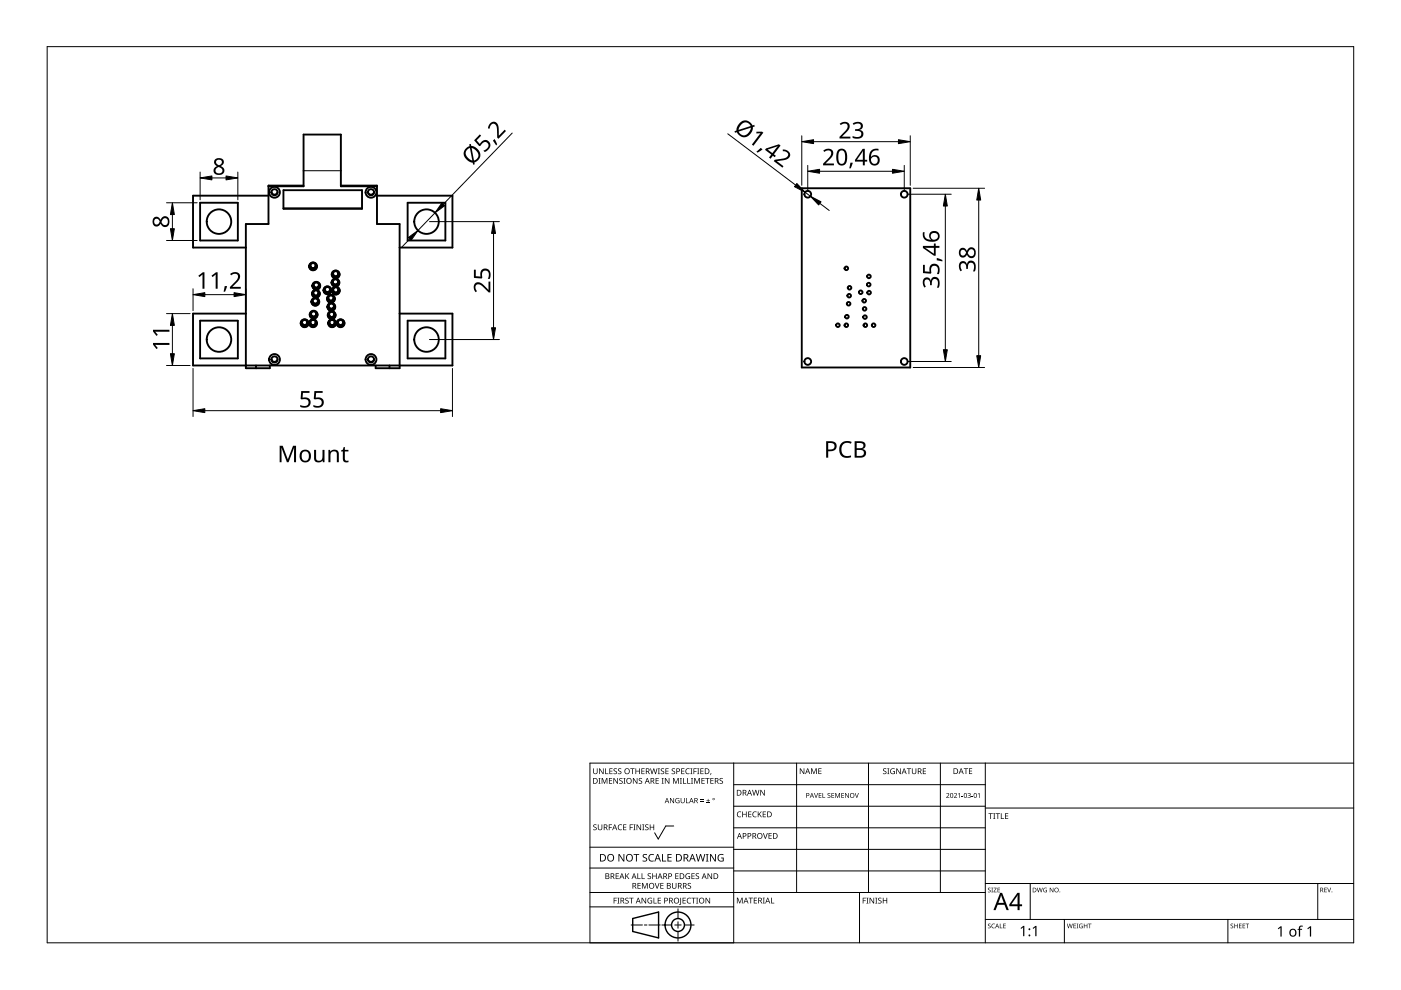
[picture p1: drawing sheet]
<svg xmlns="http://www.w3.org/2000/svg" width="297mm" height="210mm" viewBox="0 0 297 210" stroke-linecap="round" stroke-linejoin="round" font-family="sans-serif">
<g fill="none" stroke="#000" stroke-width=".4">
<path d="M56.9 39.5h7.5v-11h7.9v11h7.6M64.4 39.3h-7.5v8.2h-4.8v30.6h5.1v-.6M72.3 39.3h7.6v8.2h4.8v30.6h-5.1v-.6M170 39.9h23v38h-23zM42.4 43h8v8h-8zM56.9 41.5h-16v11h11.2M57.6 40.7a.65 .65 0 0 0 .6 .6 .65 .65 0 0 0 .6-.6M60.1 40.3h16.7v4h-16.7zM60.1 44.2h16.7M65.6 56.4a.78 .78 0 0 0 .8 .7 .78 .78 0 0 0 .7-.7M65.8 56.3a.55 .55 0 0 0 .6 .6 .55 .55 0 0 0 .5-.6M70.3 59.9a.78 .78 0 0 0 .8 .7 .78 .78 0 0 0 .8-.7"/>
<path d="M70.6 59.8a.55 .55 0 0 0 .5 .5 .55 .55 0 0 0 .6-.5M71.7 58a.55 .55 0 0 1-.5 .6 .55 .55 0 0 1-.6-.6M71.9 58.1a.78 .78 0 0 1-.7 .7 .78 .78 0 0 1-.8-.7M78 40.7a.65 .65 0 0 0 .7 .6 .65 .65 0 0 0 .6-.6M79.9 41.5h16v11h-11.2M86.4 43h8v8h-8zM42.4 68h8v8h-8zM52.1 66.5h-11.2v11h55v-11h-11.2M54.3 77.5v.6M58.8 76.1a.65 .65 0 0 1-.6 .6 .65 .65 0 0 1-.6-.6M63.8 68.5a.78 .78 0 0 0 .8 .7 .78 .78 0 0 0 .8-.7M64 68.4a.55 .55 0 0 0 .6 .5 .55 .55 0 0 0 .5-.5"/>
<path d="M65.6 68.5a.78 .78 0 0 0 .8 .7 .78 .78 0 0 0 .7-.7M65.8 68.4a.55 .55 0 0 0 .6 .5 .55 .55 0 0 0 .5-.5M66.2 62.2a.78 .78 0 0 0 .8 .7 .78 .78 0 0 0 .8-.7M66.4 62.1a.55 .55 0 0 0 .6 .6 .55 .55 0 0 0 .5-.6M66.5 60.4a.55 .55 0 0 0 .6 .6 .55 .55 0 0 0 .5-.6M67 66.6a.55 .55 0 0 1-.5 .5 .55 .55 0 0 1-.6-.5M67.3 66.7a.78 .78 0 0 1-.8 .7 .78 .78 0 0 1-.8-.7M67.4 63.8a.55 .55 0 0 1-.5 .6 .55 .55 0 0 1-.6-.6M67.6 63.9a.78 .78 0 0 1-.7 .7 .78 .78 0 0 1-.8-.7M67.8 60.5a.78 .78 0 0 1-.7 .7 .78 .78 0 0 1-.8-.7M68.6 61.5a.78 .78 0 0 0 .8 .7 .78 .78 0 0 0 .8-.7M68.9 61.4a.55 .55 0 0 0 .5 .5 .55 .55 0 0 0 .6-.5"/>
<path d="M69.4 63.3a.78 .78 0 0 0 .8 .7 .78 .78 0 0 0 .7-.7M69.5 65a.78 .78 0 0 0 .7 .7 .78 .78 0 0 0 .8-.7M69.6 66.7a.78 .78 0 0 0 .7 .7 .78 .78 0 0 0 .8-.7M69.6 63.2a.55 .55 0 0 0 .6 .5 .55 .55 0 0 0 .5-.5M69.6 68.5a.78 .78 0 0 0 .8 .7 .78 .78 0 0 0 .8-.7M69.7 64.9a.55 .55 0 0 0 .5 .6 .55 .55 0 0 0 .6-.6M69.8 66.7a.55 .55 0 0 0 .5 .5 .55 .55 0 0 0 .6-.5M69.9 68.4a.55 .55 0 0 0 .5 .5 .55 .55 0 0 0 .6-.5M70.4 61.6a.78 .78 0 0 0 .8 .7 .78 .78 0 0 0 .8-.7M71.4 68.5a.78 .78 0 0 0 .8 .7 .78 .78 0 0 0 .8-.7M71.7 68.4a.55 .55 0 0 0 .5 .5 .55 .55 0 0 0 .6-.5M71.7 61.5a.55 .55 0 0 1-.5 .5 .55 .55 0 0 1-.6-.5"/>
<path d="M79.3 76.1a.65 .65 0 0 1-.6 .6 .65 .65 0 0 1-.7-.6M82.6 77.5v.6M86.4 68h8v8h-8z"/>
<circle cx="46.4" cy="47" r="2.6"/>
<circle cx="58.2" cy="40.8" r="1.15"/>
<circle cx="58.2" cy="40.8" r=".65"/>
<circle cx="66.4" cy="56.3" r=".55"/>
<circle cx="66.4" cy="56.5" r=".84"/>
<circle cx="66.4" cy="56.5" r=".78"/>
<circle cx="71.1" cy="59.9" r=".78"/>
<circle cx="71.1" cy="59.8" r=".55"/>
<circle cx="71.1" cy="59.9" r=".84"/>
<circle cx="71.2" cy="58.2" r=".78"/>
<circle cx="71.2" cy="58" r=".55"/>
<circle cx="71.2" cy="58.2" r=".84"/>
<circle cx="78.7" cy="40.8" r=".65"/>
<circle cx="78.7" cy="40.8" r="1.15"/>
<circle cx="90.4" cy="47" r="2.6"/>
<circle cx="171.3" cy="41.2" r=".71"/>
<circle cx="179.4" cy="56.9" r=".38"/>
<circle cx="184.2" cy="58.6" r=".38"/>
<circle cx="191.7" cy="41.2" r=".71"/>
<circle cx="46.4" cy="72" r="2.6"/>
<circle cx="58.2" cy="76.2" r="1.15"/>
<circle cx="58.2" cy="76.2" r=".65"/>
<circle cx="64.6" cy="68.4" r=".55"/>
<circle cx="64.6" cy="68.5" r=".84"/>
<circle cx="64.6" cy="68.5" r=".78"/>
<circle cx="66.4" cy="68.4" r=".55"/>
<circle cx="66.4" cy="68.5" r=".84"/>
<circle cx="66.4" cy="68.5" r=".78"/>
<circle cx="66.5" cy="66.7" r=".78"/>
<circle cx="66.5" cy="66.6" r=".55"/>
<circle cx="66.5" cy="66.7" r=".84"/>
<circle cx="66.9" cy="64" r=".84"/>
<circle cx="66.9" cy="64" r=".78"/>
<circle cx="66.9" cy="63.8" r=".55"/>
<circle cx="67" cy="62.3" r=".78"/>
<circle cx="67" cy="62.1" r=".55"/>
<circle cx="67" cy="62.3" r=".84"/>
<circle cx="67.1" cy="60.6" r=".78"/>
<circle cx="67.1" cy="60.5" r=".55"/>
<circle cx="67.1" cy="60.6" r=".84"/>
<circle cx="69.4" cy="61.4" r=".55"/>
<circle cx="69.4" cy="61.5" r=".84"/>
<circle cx="69.4" cy="61.5" r=".78"/>
<circle cx="70.2" cy="63.3" r=".84"/>
<circle cx="70.2" cy="63.3" r=".78"/>
<circle cx="70.2" cy="63.2" r=".55"/>
<circle cx="70.2" cy="65.1" r=".84"/>
<circle cx="70.2" cy="65.1" r=".78"/>
<circle cx="70.2" cy="64.9" r=".55"/>
<circle cx="70.3" cy="66.8" r=".84"/>
<circle cx="70.3" cy="66.8" r=".78"/>
<circle cx="70.3" cy="66.7" r=".55"/>
<circle cx="70.4" cy="68.5" r=".84"/>
<circle cx="70.4" cy="68.5" r=".78"/>
<circle cx="70.4" cy="68.4" r=".55"/>
<circle cx="71.2" cy="61.5" r=".55"/>
<circle cx="71.2" cy="61.6" r=".84"/>
<circle cx="71.2" cy="61.6" r=".78"/>
<circle cx="72.2" cy="68.5" r=".84"/>
<circle cx="72.2" cy="68.5" r=".78"/>
<circle cx="72.2" cy="68.4" r=".55"/>
<circle cx="78.7" cy="76.2" r=".65"/>
<circle cx="78.7" cy="76.2" r="1.15"/>
<circle cx="90.4" cy="72" r="2.6"/>
<circle cx="171.3" cy="76.6" r=".71"/>
<circle cx="177.7" cy="69" r=".38"/>
<circle cx="179.4" cy="69" r=".38"/>
<circle cx="179.6" cy="67.1" r=".38"/>
<circle cx="179.9" cy="64.4" r=".38"/>
<circle cx="180" cy="62.7" r=".38"/>
<circle cx="180.1" cy="61" r=".38"/>
<circle cx="182.5" cy="62" r=".38"/>
<circle cx="183.2" cy="63.8" r=".38"/>
<circle cx="183.3" cy="65.5" r=".38"/>
<circle cx="183.4" cy="67.2" r=".38"/>
<circle cx="183.5" cy="69" r=".38"/>
<circle cx="184.2" cy="60.3" r=".38"/>
<circle cx="184.3" cy="62" r=".38"/>
<circle cx="185.2" cy="69" r=".38"/>
<circle cx="191.7" cy="76.6" r=".71"/>
</g>
<path d="M64.4 36.2h7.9" fill="none" stroke="#000" stroke-width=".21"/>
<path d="M10 9.9h277v190h-277z" fill="none" stroke="#000" stroke-width=".21"/>
<g fill="none" stroke="#000" stroke-width=".21">
<path d="M125.1 179.6h30.5M142.8 175.1h-1.6l-1.6 2.8-.8-1.3M155.6 161.8v38.1h-30.5v-38.1h161.9M155.6 166.4h53.3M155.6 170.9h53.3M155.6 175.5h53.3M168.9 161.8v27.4M184.1 161.8v27.4M199.4 161.8v27.4M208.9 161.8v38.1M208.9 171.3h78.1M125.1 192.3h30.5"/>
<path d="M125.1 189.2h83.8M125.1 184h30.5M133.8 196.1h2.4M136.6 196.1h.6M137.6 196.1h2.4M140.3 196.1h2.1M143.1 196.1h1.3M143.7 192.7v2M143.7 195.4v1.4M143.7 197.5v2M145.1 196.1h2.1M155.6 180.1h53.3"/>
<path d="M155.6 184.7h53.3M182.2 189.2v10.7M208.9 194.9h78.1M208.9 187.3h78.1M218.4 187.3v7.6M225.7 194.9v5M260.3 194.9v5M279.4 187.3v7.6"/>
</g>
<g fill="#000">
<path d="M125.8 174.9l.5-.1h.2l-.1 .2a.25 .25 0 0 0-.3-.1 .25 .25 0 0 0 0 .4 .4 .4 0 0 1 .4 .3 .4 .4 0 0 1-.2 .5 .4 .4 0 0 1-.5-.3v.1a.27 .27 0 0 0 .5 0 .27 .27 0 0 0-.1-.4l-.4-.2zM125.8 162.9h.1v.8a.32 .32 0 0 0 .3 .3 .32 .32 0 0 0 .3-.3v-.8h.2v.8a.47 .47 0 0 1-.5 .4 .47 .47 0 0 1-.4-.4zM126.9 165h.4l-.1 .1v1l.1 .1h-.4l.1-.1v-1zM126.8 174.8h.1v.8a.32 .32 0 0 0 .3 .3 .32 .32 0 0 0 .3-.3v-.8h.2v.8a.47 .47 0 0 1-.5 .4 .47 .47 0 0 1-.4-.4zM127 162.9h.2l.6 1v-1h.2v1.2h-.2l-.7-1 .1 1h-.2zM127.6 165h.2l.4 1 .4-1h.2v1.2h-.2v-1.1l-.4 1.1h-.1l-.4-1.1v1.1h-.1zM128.3 162.9h.2v1.1h.5v.1h-.7zM129.1 174.8h.7v.1h-.6v.5h.5v.1h-.5v.5h-.1zM129.1 165h.7v.1h-.5v.4h.5v.1h-.5v.4h.5v.2h-.7zM129.2 162.9h.7v.1h-.5v.4h.4v.2h-.4v.4h.5v.1h-.7zM130.1 163l.5-.1 .2 .1v.1a.25 .25 0 0 0-.4-.1 .25 .25 0 0 0 0 .4 .4 .4 0 0 1 .4 .3 .4 .4 0 0 1-.2 .5 .4 .4 0 0 1-.5-.3v.1a.27 .27 0 0 0 .5 0 .27 .27 0 0 0-.1-.4l-.4-.2zM130.1 165h.1l.7 1v-1h.1v1.2h-.2l-.6-1v1h-.1z"/>
<path d="M131.1 175l.5-.2 .3 .1-.1 .1a.49 .49 0 0 0-.7 .4 .49 .49 0 0 0 .8 .4 .57 .57 0 0 1-.8 0 .57 .57 0 0 1 0-.8zM131.1 163l.4-.1 .2 .1v.1a.25 .25 0 0 0-.4-.1 .25 .25 0 0 0 0 .4 .4 .4 0 0 1 .5 .3 .4 .4 0 0 1-.3 .5 .4 .4 0 0 1-.5-.3l.1 .1a.27 .27 0 0 0 .4 0 .27 .27 0 0 0-.1-.4l-.3-.2zM131.3 165.1l.5-.2 .2 .1v.1a.25 .25 0 0 0-.4-.1 .25 .25 0 0 0 0 .4 .4 .4 0 0 1 .4 .3 .4 .4 0 0 1-.2 .5 .4 .4 0 0 1-.5-.2h.1a.27 .27 0 0 0 .4 .1 .27 .27 0 0 0-.1-.4l-.4-.3zM132.2 165h.4l-.1 .1v1l.1 .1h-.4l.1-.1v-1zM132.1 174.8h.7v.1h-.5v.4h.5v.1h-.5v.5h.5v.1h-.7zM133.5 174.8h.7v.1h-.5v.5h.5v.1h-.5v.5h-.2zM133.6 162.9h.9v.1h-.3v1.1h-.2v-1.1h-.4zM134.3 174.8h.4l-.1 .1v1l.1 .1h-.4l.1-.1v-1zM134.2 165h.2l.6 1v-1h.2v1.2h-.2l-.7-1v1h-.1zM134.7 162.9h.2v.5h.6v-.5h.2v1.2h-.2v-.5h-.6v.5h-.2zM135 174.8h.1l.7 1v-1h.1v1.2h-.2l-.6-1v1h-.1zM135.5 165.1l.4-.2 .2 .1v.1a.25 .25 0 0 0-.4-.1 .25 .25 0 0 0 0 .4 .4 .4 0 0 1 .5 .3 .4 .4 0 0 1-.3 .5 .4 .4 0 0 1-.5-.2h.1a.27 .27 0 0 0 .4 .1 .27 .27 0 0 0-.1-.4l-.3-.3z"/>
<path d="M136.2 174.8h.4l-.1 .1v1l.1 .1h-.4l.1-.1v-1zM136 162.9h.7v.1h-.6v.4h.5v.2h-.5v.4h.6v.1h-.7zM136.8 174.9l.4-.1h.3l-.1 .2a.25 .25 0 0 0-.3-.1 .25 .25 0 0 0 0 .4 .4 .4 0 0 1 .4 .3 .4 .4 0 0 1-.3 .5 .4 .4 0 0 1-.4-.3v.1a.27 .27 0 0 0 .5 0 .27 .27 0 0 0-.1-.4l-.4-.2zM137.8 174.8h.1v.5h.6v-.5h.2v1.2h-.2v-.6h-.6v.6h-.1zM137.8 162.9h.2l.3 1 .2-1h.2l.3 1 .2-1h.2l-.3 1.2h-.2l-.3-1-.3 1h-.1zM139 165h.7v.1h-.5v.4h.4v.1h-.4v.4h.5v.2h-.7zM139.5 162.9h.4l-.1 .1v1l.1 .1h-.4l.1-.1v-1zM140.3 165h.4l-.1 .1v1l.1 .1h-.4l.1-.1v-1zM140.1 163l.5-.1 .2 .1v.1a.25 .25 0 0 0-.4-.1 .25 .25 0 0 0 0 .4 .4 .4 0 0 1 .4 .3 .4 .4 0 0 1-.2 .5 .4 .4 0 0 1-.5-.3l.1 .1a.27 .27 0 0 0 .4 0 .27 .27 0 0 0-.1-.4l-.4-.2zM141.1 162.9h.7v.1h-.6v.4h.5v.2h-.5v.4h.6v.1h-.7zM141 165h.1l.7 1v-1h.1v1.2h-.2l-.6-1v1h-.1zM142.1 169.2h.1l.6 .9v-.9h.1v1.1h-.1l-.6-.9v.9h-.1z"/>
<path d="M142.5 163l.4-.1 .2 .1v.1a.25 .25 0 0 0-.4-.1 .25 .25 0 0 0 0 .4 .4 .4 0 0 1 .4 .3 .4 .4 0 0 1-.2 .5 .4 .4 0 0 1-.5-.3l.1 .1a.27 .27 0 0 0 .4 0 .27 .27 0 0 0-.1-.4l-.4-.2zM142.7 165h.2l.4 1 .4-1h.2v1.2h-.1v-1.1l-.4 1.1h-.2l-.4-1.1v1.1h-.1zM143.3 169.3l.5-.1 .3 .1-.1 .1a.45 .45 0 0 0-.7 .3 .45 .45 0 0 0 .6 .5v-.4h-.2v-.1h.4v.6a.6 .6 0 0 1-.8-.2 .6 .6 0 0 1 0-.8zM144.1 165h.5l-.2 .1v1l.2 .1h-.5l.2-.1v-1zM144.8 165h.2v1h.5v.2h-.7zM144.4 162.9h.7v.1h-.5v.4h.5v.2h-.5v.4h.5v.1h-.7zM144.3 169.2h.2v.7a.28 .28 0 0 0 .2 .3 .28 .28 0 0 0 .3-.3v-.7h.2v.7a.42 .42 0 0 1-.5 .4 .42 .42 0 0 1-.4-.4zM145.4 169.2h.2v1h.5v.1h-.7zM145.7 165h.2v1h.5v.2h-.7zM145.5 163.1l.4-.2 .3 .1v.1a.49 .49 0 0 0-.7 .4 .49 .49 0 0 0 .7 .5 .57 .57 0 0 1-.8-.1 .57 .57 0 0 1 0-.8zM146.4 162.9h.4l-.1 .1v1l.1 .1h-.4l.1-.1v-1zM146.5 165h.4l-.1 .1v1l.1 .1h-.4l.1-.1v-1z"/>
<path d="M147 162.9h.7v.1h-.5v.5h.5v.1h-.5v.5h-.2zM147.2 165h.2l.4 1 .4-1h.2v1.2h-.2l.1-1.1-.5 1.1h-.1l-.4-1.1v1.1h-.1zM147.8 162.9h.5l-.2 .1v1l.2 .1h-.5l.2-.1v-1zM148.5 169.9h.7v.1h-.7zM148.5 169.5h.7v.2h-.7zM148.5 162.9h.7v.1h-.6v.4h.5v.2h-.5v.4h.6v.1h-.7zM148.7 165h.7v.1h-.5v.4h.5v.1h-.5v.4h.5v.2h-.7zM149.8 170.2h.7v.1h-.7zM149.5 165h.9v.1h-.3v1.1h-.2v-1.1h-.4zM150.1 169.4l.1 .3h.3l-.3 .1v.3l-.1-.3h-.3l.3-.1zM150.7 163.9h.1l-.2 .4zM150.6 165h.7v.1h-.5v.4h.5v.1h-.5v.4h.5v.2h-.7z"/>
<path d="M152.6 165.1l.4-.2 .3 .1-.1 .1a.25 .25 0 0 0-.4-.1 .25 .25 0 0 0 0 .4 .4 .4 0 0 1 .5 .3 .4 .4 0 0 1-.3 .5 .4 .4 0 0 1-.5-.2h.1a.27 .27 0 0 0 .5 .1 .27 .27 0 0 0-.1-.4l-.4-.3zM156.4 172.2l.4-.2 .4 .1-.1 .1a.49 .49 0 0 0-.7 .5 .49 .49 0 0 0 .7 .4 .57 .57 0 0 1-.8 0 .57 .57 0 0 1 0-.8zM157.4 172.1h.1v.5h.7v-.5h.1v1.2h-.1v-.6h-.7v.6h-.1zM158.6 172.1h.7v.1h-.5v.4h.5v.1h-.5v.4h.5v.2h-.7zM159.7 172.2l.4-.2 .3 .1v.1a.49 .49 0 0 0-.7 .5 .49 .49 0 0 0 .7 .4 .57 .57 0 0 1-.8 0 .57 .57 0 0 1 0-.8zM159.5 167.5h.1l.3 1 .3-1h.1l.3 1 .3-1h.1l-.3 1.2h-.2l-.3-1.1-.3 1.1h-.1zM160.7 172.1h.1v.6l.5-.6h.2l-.5 .5 .5 .7h-.1l-.5-.6-.1 .6h-.1zM161.8 176.6h.1l.4 1.1 .3-1.1h.2l-.5 1.2h-.1zM161.2 167.5h.2l.6 1v-1h.2v1.2h-.2l-.7-1v1h-.1zM161.7 172.1h.7v.1h-.5v.4h.5v.1h-.5v.4h.5v.2h-.7zM162.9 176.6h.7v.2h-.5v.3h.5v.2h-.5v.4h.5v.1h-.7zM169.6 162.9h.2l.6 1v-1h.1v1.2h-.1l-.7-1v1h-.1z"/>
<path d="M172 162.9h.2l.4 1 .3-1h.3v1.2h-.2v-1l-.4 1h-.1l-.4-1.1v1.1h-.1zM172.6 168.1h.1l.3 .9 .3-.9h.1l-.3 1.1h-.1zM173.6 168.1h.6v.2h-.5v.3h.4v.1h-.4v.4h.5v.1h-.6zM173.5 162.9h.7v.1h-.5v.4h.4v.1h-.4v.5h.5v.1h-.7zM174.4 168.1h.1v1h.5v.1h-.6zM175.5 168.2l.4-.1 .1 .2a.25 .25 0 0 0-.3-.1 .25 .25 0 0 0-.1 .4 .25 .25 0 0 0 .3 .1 .32 .32 0 0 1 0 .5 .32 .32 0 0 1-.5-.2 .25 .25 0 0 0 .4 .1 .25 .25 0 0 0 .1-.3 .35 .35 0 0 1-.4-.2 .35 .35 0 0 1 0-.4zM176.3 168.1h.6v.2h-.5v.3h.4v.1h-.4v.4h.5v.1h-.6zM177.1 168.1h.2l.3 .9 .3-.9h.2v1.1h-.1v-.9l-.5 .9-.3-.9v.9h-.1zM178.4 168.1h.5v.2h-.4v.3h.4v.1h-.4v.4h.4v.1h-.5zM179.2 168.1h.1l.6 .9v-.9h.1v1.1h-.2l-.5-.9v.9h-.1zM181.2 168.1h.2l.3 .9 .3-.9h.1l-.4 1.1h-.1zM187.3 163l.4-.1 .2 .1v.1a.25 .25 0 0 0-.4-.1 .25 .25 0 0 0 0 .4 .4 .4 0 0 1 .5 .3 .4 .4 0 0 1-.3 .5 .4 .4 0 0 1-.5-.3l.1 .1a.27 .27 0 0 0 .4 0 .27 .27 0 0 0-.1-.4l-.3-.2z"/>
<path d="M188.1 162.9h.5l-.2 .1v1l.2 .1h-.5l.2-.1v-1zM188.9 163.1l.5-.2 .3 .1v.1a.5 .5 0 0 0-.8 .4 .5 .5 0 0 0 .7 .5v-.4h-.3v-.1h.4v.6a.66 .66 0 0 1-.8-.1 .66 .66 0 0 1 0-.9zM190 162.9h.2l.7 1-.1-1h.2v1.2h-.2l-.6-1v1h-.2zM192.3 162.9h.9v.1h-.4v1.1h-.2v-1.1h-.3zM193.3 162.9h.2v.8a.32 .32 0 0 0 .3 .3 .32 .32 0 0 0 .3-.3v-.8h.2v.8a.47 .47 0 0 1-.5 .4 .47 .47 0 0 1-.5-.4zM195.7 162.9h.6v.1h-.5v.4h.5v.2h-.5v.4h.5v.1h-.6zM200.6 168.3a.37 .37 0 0 1 .6 0 .37 .37 0 0 1-.2 .5l-.2 .3h.5v.1h-.7l.3-.4a.27 .27 0 0 0 .3-.4 .27 .27 0 0 0-.5-.1zM202.3 168.3a.37 .37 0 0 1 .6 0 .37 .37 0 0 1-.3 .5l-.2 .3h.5v.1h-.7l.3-.4a.27 .27 0 0 0 .3-.4 .27 .27 0 0 0-.4-.1zM203.1 168.4l.4-.3v1.1h-.1v-.9zM203.9 168.7h.3v.1h-.3zM204.3 162.9h1v.1h-.4v1.1h-.2v-1.1h-.4zM205.2 168.2a.32 .32 0 0 1 .4-.1 .32 .32 0 0 1 0 .5 .33 .33 0 0 1 .1 .6 .33 .33 0 0 1-.6-.2 .26 .26 0 0 0 .4 .1 .26 .26 0 0 0 .1-.4l-.3-.1a.23 .23 0 0 0 .3-.1 .23 .23 0 0 0-.1-.3 .23 .23 0 0 0-.3 .1z"/>
<path d="M206 168.7h.3v.1h-.3zM205.4 162.9h.7v.1h-.5v.4h.5v.1h-.5v.5h.5v.1h-.7zM207.3 168.4l.4-.3v1.1h-.1v-.9zM209.6 172.4h.9v.2h-.4v1h-.1v-1h-.4zM210.6 172.4h.4l-.1 .1v1l.1 .1h-.4l.1-.1v-1zM211.1 172.4h.9v.2h-.4v1h-.1v-1h-.4zM212.2 172.4h.2v1.1h.5v.1h-.7zM213.1 172.4h.7v.2h-.6v.3h.5v.2h-.5v.4h.6v.1h-.7zM130.1 190.3h.7v.2h-.5v.4h.4v.1h-.4v.6h-.2zM130.5 185.2h.7v.1h-.5v.4h.5v.1h-.5v.4h.5v.2h-.7zM130.9 190.3h.4l-.1 .2v.9l.1 .2h-.4l.1-.2v-.9zM131.1 181.1h.3l.8 1.3v-1.3h.2v1.6h-.3l-.8-1.4v1.4h-.2z"/>
<path d="M132.6 190.5l.4-.2 .3 .1-.1 .1a.25 .25 0 0 0-.4-.1 .25 .25 0 0 0 0 .4 .4 .4 0 0 1 .5 .3 .4 .4 0 0 1-.3 .5 .4 .4 0 0 1-.5-.2h.1a.27 .27 0 0 0 .5 .1 .27 .27 0 0 0-.1-.5l-.4-.2zM132.6 185.2h.1v.6l.6-.6h.1l-.5 .5 .5 .7h-.1l-.5-.6-.1 .6h-.1zM133.4 190.3h.9v.2h-.4v1.1h-.1v-1.1h-.4zM134.3 181.1h1.2v.2h-.5v1.4h-.2v-1.4h-.5zM135.1 185.2h.2v1h.5v.2h-.7zM135.2 187.2h.6v.1h-.5v.4h.5v.2h-.5v.4h.5v.1h-.6zM136 185.2h.2v1h.5v.2h-.7zM136.1 187.2h.2l.4 1 .4-1h.2v1.2h-.1v-1l-.4 1h-.2l-.4-1 .1 1h-.2zM136 190.3h.2l.7 1.1-.1-1.1h.2v1.3h-.2l-.6-1v1h-.2zM136.3 181.2l.3-.1h.6l-.2 .2a.33 .33 0 0 0-.5 .1 .33 .33 0 0 0 .4 .4 .49 .49 0 0 1 .3 .7 .49 .49 0 0 1-.8 .2l-.2-.1v-.2l.3 .1a.35 .35 0 0 0 .5-.2 .35 .35 0 0 0-.4-.4l-.3-.3zM137.4 190.5l.6-.2 .3 .1-.1 .1a.5 .5 0 0 0-.8 .4 .5 .5 0 0 0 .7 .5v-.3h-.3v-.2h.5v.6a.66 .66 0 0 1-.9-.1 .66 .66 0 0 1 0-.9zM137.4 185.3l.4-.2 .2 .1v.1a.25 .25 0 0 0-.4-.1 .25 .25 0 0 0 0 .4 .4 .4 0 0 1 .4 .3 .4 .4 0 0 1-.2 .5 .4 .4 0 0 1-.5-.2h.1a.27 .27 0 0 0 .4 .1 .27 .27 0 0 0-.1-.4l-.4-.3z"/>
<path d="M137.7 181.3l.5-.2h.5l-.1 .2a.63 .63 0 0 0-.9 .6 .63 .63 0 0 0 .9 .5v.2a.83 .83 0 0 1-1-.3 .83 .83 0 0 1 .1-1zM138.6 190.3h.1v1.1h.5v.2h-.6zM138.8 187.2h.2l.3 1.1 .4-1.1h.1l-.4 1.2h-.2zM138.3 185.2h.2v.5h.6v-.5h.1v1.2h-.1v-.6h-.6v.6h-.2zM139.5 190.3h.6v.2h-.5v.4h.5v.1h-.5v.4h.5v.2h-.6zM140.4 181.1h.2v1.4h.6v.2h-.8zM140 187.2h.7v.1h-.5v.4h.4v.2h-.4v.4h.5v.1h-.7zM141.5 181.1h.9v.2h-.7v.4h.7v.2h-.7v.6h.7v.2h-.9zM142.5 187.2h.1v.8a.32 .32 0 0 0 .4 .3 .32 .32 0 0 0 .3-.3v-.8h.1v.8a.47 .47 0 0 1-.5 .4 .47 .47 0 0 1-.4-.4zM143.2 185.2h.7v.1h-.6v.4h.5v.1h-.5v.4h.6v.2h-.7zM144.2 190.3h.2v1.3l-.1 .2-.3 .1v-.2l.2-.1zM144.7 190.3h.7v.2h-.5v.4h.5v.1h-.5v.4h.5v.2h-.7z"/>
<path d="M145.5 185.3l.4-.2 .4 .1-.1 .1a.5 .5 0 0 0-.7 .4 .5 .5 0 0 0 .7 .5v-.3h-.3v-.2h.4v.6a.66 .66 0 0 1-.9-.1 .66 .66 0 0 1 .1-.9zM145.8 190.5l.4-.2 .3 .1v.1a.49 .49 0 0 0-.7 .5 .49 .49 0 0 0 .7 .4 .57 .57 0 0 1-.8 0 .57 .57 0 0 1 0-.8zM145.9 187.3l.4-.1 .2 .1v.1a.25 .25 0 0 0-.4-.1 .25 .25 0 0 0 0 .4 .4 .4 0 0 1 .4 .3 .4 .4 0 0 1-.2 .5 .4 .4 0 0 1-.5-.3l.1 .1a.27 .27 0 0 0 .4 0 .27 .27 0 0 0-.1-.4l-.4-.2zM146.6 190.3h.9v.2h-.4v1.1h-.1v-1.1h-.4zM146.6 185.2h.7v.1h-.5v.4h.5v.1h-.5v.4h.5v.2h-.7zM147.6 190.3h.4l-.1 .2v.9l.1 .2h-.4l.1-.2v-.9zM147.5 185.3l.5-.2 .2 .1v.1a.25 .25 0 0 0-.4-.1 .25 .25 0 0 0 0 .4 .4 .4 0 0 1 .4 .3 .4 .4 0 0 1-.2 .5 .4 .4 0 0 1-.5-.2h.1a.27 .27 0 0 0 .4 .1 .27 .27 0 0 0-.1-.4l-.4-.3zM147.5 181.1h.2l.4 1.3 .3-1.3h.2l.4 1.3 .3-1.3h.2l-.4 1.6h-.2l-.4-1.4-.3 1.4h-.2zM149.7 181.1h.5l-.2 .1v1.3l.2 .2h-.5l.1-.2v-1.3zM149.6 190.3h.2l.6 1.1v-1.1h.2v1.3h-.2l-.7-1v1h-.1zM150 185.2h.2l.6 1v-1h.2v1.2h-.2l-.7-1 .1 1h-.2zM150.5 181.1h.3l.8 1.3v-1.3h.2v1.6h-.3l-.8-1.4v1.4h-.2z"/>
<path d="M152.3 181.3l.8-.2h.3l-.1 .2a.65 .65 0 0 0-1 .5 .65 .65 0 0 0 .9 .7v-.5h-.3v-.2h.5v.8a.86 .86 0 0 1-1.1-.2 .86 .86 0 0 1 0-1.1zM156.2 190.3h.3l.3 1 .4-1h.3v1.2h-.2v-1l-.4 1h-.1l-.4-1v1h-.2zM158.7 190.3h.9v.2h-.3v1h-.2v-1h-.4zM159.8 190.3h.7v.2h-.5v.3h.5v.2h-.5v.4h.5v.1h-.7zM161.7 190.3h.5l-.2 .2v.9l.2 .1h-.5l.2-.1v-.9zM163.5 190.3h.1v1.1h.6v.1h-.7zM182.9 190.3h.7v.2h-.5v.4h.5v.1h-.5v.6h-.2zM183.7 190.3h.4l-.1 .2v.9l.1 .2h-.4l.1-.2v-.9zM184.4 190.3h.1l.7 1v-1h.1v1.3h-.1l-.7-1v1h-.1zM185.6 190.3h.4l-.1 .2v.9l.1 .2h-.4l.1-.2v-.9zM186.2 190.5l.5-.2 .2 .1v.1a.25 .25 0 0 0-.4-.1 .25 .25 0 0 0 0 .4 .4 .4 0 0 1 .4 .3 .4 .4 0 0 1-.2 .5 .4 .4 0 0 1-.5-.2 .27 .27 0 0 0 .5 .1 .27 .27 0 0 0-.1-.5l-.4-.2zM187.2 190.3h.1v.6h.6v-.6h.2v1.3h-.2v-.6h-.6v.6h-.1z"/>
<path d="M209.5 188.3l.3-.1 .2 .2a.24 .24 0 0 0-.3-.1 .24 .24 0 0 0-.1 .3 .24 .24 0 0 0 .3 .1 .31 .31 0 0 1 0 .5 .31 .31 0 0 1-.5-.2 .23 .23 0 0 0 .4 .2 .23 .23 0 0 0 0-.4l-.3-.2zM209.5 195.9l.3-.1 .2 .2a.24 .24 0 0 0-.3-.1 .24 .24 0 0 0-.1 .3 .24 .24 0 0 0 .3 .1 .31 .31 0 0 1 0 .5 .31 .31 0 0 1-.5-.1 .23 .23 0 0 0 .4 .1 .23 .23 0 0 0 0-.4l-.3-.2zM210.2 188.2h.3l-.1 .1 .1 .9h-.3l.1-.1zM210.3 196l.4-.2 .2 .1v.1a.39 .39 0 0 0-.6 .3 .39 .39 0 0 0 .6 .4 .46 .46 0 0 1-.7-.1 .46 .46 0 0 1 .1-.6zM210.7 188.2h.6l-.5 .9h.5v.1h-.7l.5-.9h-.4zM212 195.8h.1v.9l.4 .1h-.5zM211.5 188.2h.5l-.4 .1v.3h.4l-.4 .1v.4l.4 .1h-.5zM212.7 195.8h.5l-.4 .1v.3h.4l-.4 .2v.3l.4 .1h-.5zM216.4 196.8l.6-.5h.2v2.2h-.3v-1.9l-.4 .4zM218.9 196.8l.6-.5h.3v2.2h-.3v-1.9l-.4 .4zM219.8 188.2h.2l.2 .8 .2-.8h.1l.2 .8 .2-.8h.2l-.3 1h-.1l-.2-.8-.3 .8h-.1zM221.3 188.3h.7h-.1a.4 .4 0 0 0-.6 .4 .4 .4 0 0 0 .6 .4v-.3l-.3-.1h.4v.5a.53 .53 0 0 1-.7-.2 .53 .53 0 0 1 0-.7z"/>
<path d="M222.6 188.2h.1l.5 .8v-.8h.1v1h-.1l-.5-.8v.8h-.1zM226.2 195.8h.1l.2 .9 .3-.9h.1l.2 .9 .2-.9h.1l-.2 1h-.1l-.3-.8-.2 .8h-.1zM227.6 195.8h.5l-.4 .1v.3h.4l-.4 .2v.3l.4 .1h-.5zM228.3 195.8h.3l-.1 .1 .1 .9h-.3l.1-.1zM228.9 196l.7-.1-.2 .1a.4 .4 0 0 0-.5 .3 .4 .4 0 0 0 .5 .4v-.3l-.2-.1h.4v.5a.53 .53 0 0 1-.7-.1 .53 .53 0 0 1 0-.7zM229.8 195.8h.1v.4h.5v-.4h.1v1h-.1v-.4h-.5v.4h-.1zM230.7 195.8h.7l-.3 .1v.9h-.1v-.9zM260.9 195.9l.4-.1 .1 .2a.24 .24 0 0 0-.3-.1 .24 .24 0 0 0-.1 .3 .24 .24 0 0 0 .4 .1 .31 .31 0 0 1-.1 .5 .31 .31 0 0 1-.4-.1 .23 .23 0 0 0 .3 .1 .23 .23 0 0 0 .1-.4l-.4-.2zM261.7 195.8h.1v.4h.5v-.4h.1v1h-.1v-.4h-.5v.4h-.1zM262.7 195.8h.5l-.4 .1v.3h.4l-.4 .2v.3l.4 .1h-.5zM263.5 195.8h.5l-.4 .1v.3h.4l-.4 .2v.3l.4 .1h-.5zM264.1 195.8h.7l-.3 .1v.9h-.1v-.9z"/>
<path d="M270.9 196.9l.6-.5h.2v2.2h-.2v-1.9l-.4 .3zM275.5 196.4l.7-.1v.2h-.4l-.1 .2-.1 .2h.5v.2h-.5v1.5h-.2v-1.5h-.3l.3-.2zM277.2 196.9l.6-.5h.2v2.2h-.3v-1.9l-.4 .3zM280.8 188.2h.5l-.4 .1v.3h.4l-.4 .1v.4l.4 .1h-.5zM281.4 188.2h.1l.3 .8 .3-.8h.1l-.3 1h-.2z"/>
<path d="M125.7 165h.4a.61 .61 0 0 1 .6 .6 .61 .61 0 0 1-.6 .6h-.4zM125.9 165.1v.9h.2a.48 .48 0 0 0 .5-.4 .48 .48 0 0 0-.5-.5z"/>
<path d="M128 174.8h.3a.35 .35 0 0 1 .5 .2 .35 .35 0 0 1-.3 .5l.4 .5h-.2l-.3-.5h-.2v.5h-.2zM128.2 174.9v.5h.1a.23 .23 0 0 0 .3-.2 .23 .23 0 0 0-.3-.3z"/>
<path d="M130.3 174.8h.1l.5 1.2h-.2l-.1-.4h-.5l-.2 .4h-.1zM130.3 175l-.2 .5h.4z"/>
<path d="M132.3 163.5a.61 .61 0 0 1 1.2 0 .61 .61 0 0 1-1.2 0zM132.6 163.5a.45 .45 0 0 0 .8 0 .45 .45 0 0 0-.8 0z"/>
<path d="M132.7 165.6a.61 .61 0 0 1 1.2 0 .61 .61 0 0 1-1.2 0zM133 165.6a.45 .45 0 0 0 .9 0 .45 .45 0 0 0-.9 0z"/>
<path d="M136.9 162.9h.4a.35 .35 0 0 1 .4 .3 .35 .35 0 0 1-.2 .4l.3 .5h-.2l-.3-.5h-.2v.5h-.2zM137.1 163v.5h.2a.23 .23 0 0 0 .3-.2 .23 .23 0 0 0-.3-.3z"/>
<path d="M137.2 165h.1l.5 1.2h-.2l-.1-.4h-.5l-.2 .4h-.1zM137.2 165.1l-.2 .6h.4z"/>
<path d="M137.9 165h.4a.35 .35 0 0 1 .4 .2 .35 .35 0 0 1-.2 .4l.3 .6h-.2l-.3-.5h-.2v.5h-.2zM138.1 165.1v.4h.2a.23 .23 0 0 0 .3-.2 .23 .23 0 0 0-.3-.2z"/>
<path d="M141.4 169.2h.1l.4 1.1h-.1l-.2-.3h-.4l-.1 .3h-.2zM141.4 169.3l-.2 .5h.4z"/>
<path d="M143.4 162.9h.3a.41 .41 0 0 1 .5 .5 .41 .41 0 0 1-.6 .3v.4h-.2zM143.6 163v.5a.29 .29 0 0 0 .4-.2 .29 .29 0 0 0-.4-.3z"/>
<path d="M146.5 169.2h.2l.4 1.1h-.2l-.1-.3h-.4l-.2 .3h-.1zM146.6 169.3l-.2 .5h.4z"/>
<path d="M147.2 169.2h.3a.31 .31 0 0 1 .4 .2 .31 .31 0 0 1-.2 .4l.3 .5h-.2l-.2-.5h-.2v.5h-.2zM147.4 169.3v.4h.1a.21 .21 0 0 0 .3-.2 .21 .21 0 0 0-.3-.2z"/>
<path d="M149.4 162.9h.4a.61 .61 0 0 1 .6 .6 .61 .61 0 0 1-.6 .6h-.4zM149.6 163v1h.2a.48 .48 0 0 0 .4-.5 .48 .48 0 0 0-.4-.5z"/>
<path d="M151.1 169.4a.24 .24 0 0 1 .4 0 .24 .24 0 0 1-.4 0zM151.2 169.4a.14 .14 0 0 0 .2 0 .14 .14 0 0 0-.2 0z"/>
<path d="M151.6 165h.3a.35 .35 0 0 1 .4 .2 .35 .35 0 0 1-.2 .4l.3 .6h-.2l-.2-.5h-.3v.5h-.1zM151.7 165.1v.4h.2a.23 .23 0 0 0 .3-.2 .23 .23 0 0 0-.3-.2z"/>
<path d="M156.7 176.6h.1l.5 1.2h-.1l-.2-.3h-.5l-.1 .3h-.2zM156.8 176.8l-.2 .5h.4z"/>
<path d="M156.2 167.5h.4a.61 .61 0 0 1 .6 .6 .61 .61 0 0 1-.6 .6h-.4zM156.4 167.6v1h.1a.48 .48 0 0 0 .5-.5 .48 .48 0 0 0-.4-.5z"/>
<path d="M157.5 167.5h.3a.35 .35 0 0 1 .4 .2 .35 .35 0 0 1-.2 .4l.3 .6h-.1l-.3-.5h-.3v.5h-.1zM157.6 167.6v.5h.2a.23 .23 0 0 0 .3-.3 .23 .23 0 0 0-.3-.2z"/>
<path d="M157.5 176.6h.3a.41 .41 0 0 1 .5 .5 .41 .41 0 0 1-.7 .3v.4h-.1zM157.6 176.8v.4a.29 .29 0 0 0 .5-.2 .29 .29 0 0 0-.5-.2z"/>
<path d="M158.5 176.6h.3a.41 .41 0 0 1 .5 .5 .41 .41 0 0 1-.6 .3v.4h-.2zM158.7 176.8v.4a.29 .29 0 0 0 .4-.2 .29 .29 0 0 0-.4-.2z"/>
<path d="M158.8 167.5h.2l.5 1.2h-.2l-.2-.4h-.4l-.2 .4h-.1zM158.9 167.6l-.2 .6h.4z"/>
<path d="M159.5 176.6h.4a.35 .35 0 0 1 .4 .3 .35 .35 0 0 1-.2 .4l.3 .5h-.2l-.3-.5h-.2v.5h-.2zM159.7 176.8v.4h.2a.23 .23 0 0 0 .3-.2 .23 .23 0 0 0-.3-.2z"/>
<path d="M160.4 177.2a.65 .65 0 0 1 1.3 0 .65 .65 0 0 1-1.3 0zM160.7 177.2a.45 .45 0 0 0 .9 0 .45 .45 0 0 0-.9 0z"/>
<path d="M162.7 172.1h.3a.61 .61 0 0 1 .6 .6 .61 .61 0 0 1-.6 .6h-.3zM162.8 172.2v.9h.2a.48 .48 0 0 0 .5-.4 .48 .48 0 0 0-.5-.5z"/>
<path d="M163.9 176.6h.4a.61 .61 0 0 1 .6 .7 .61 .61 0 0 1-.7 .5h-.3zM164 176.8v.9h.2a.48 .48 0 0 0 .5-.4 .48 .48 0 0 0-.5-.5z"/>
<path d="M171 168.1h.2a.34 .34 0 0 1 .4 .5 .34 .34 0 0 1-.5 .2v.4h-.1zM171.1 168.3v.4a.25 .25 0 0 0 .4-.2 .25 .25 0 0 0-.4-.2z"/>
<path d="M171.2 162.9h.1l.5 1.2h-.2l-.1-.4h-.5l-.1 .4h-.2zM171.2 163.1l-.1 .5h.3z"/>
<path d="M172.1 168.1l.5 1.1-.3-.3h-.4l-.2 .3zM172.1 168.3l-.1 .4h.3z"/>
<path d="M180.1 168.7a.51 .51 0 0 1 1 0 .51 .51 0 0 1-1 0zM180.3 168.7a.4 .4 0 0 0 .8 0 .4 .4 0 0 0-.8 0z"/>
<path d="M191.6 162.9h.2l.4 1.2h-.1l-.2-.4h-.4l-.2 .4h-.1zM191.7 163.1l-.2 .5h.4z"/>
<path d="M194.6 162.9h.3a.35 .35 0 0 1 .5 .2 .35 .35 0 0 1-.3 .5l.4 .5h-.2l-.3-.5h-.3v.5h-.1zM194.7 163v.5h.2a.23 .23 0 0 0 .3-.2 .23 .23 0 0 0-.3-.3z"/>
<path d="M201.6 168.2l.3-.1 .2 .3v.5l-.2 .3-.3-.1-.1-.2zM201.6 168.3v.1a.37 .37 0 0 0-.1 .4 .37 .37 0 0 0 .4 .2 .4 .4 0 0 0 .2-.4 .4 .4 0 0 0-.5-.3z"/>
<path d="M202.2 162.9h.3a.61 .61 0 0 1 .6 .6 .61 .61 0 0 1-.6 .6h-.3zM202.3 163v1h.2a.48 .48 0 0 0 .5-.5 .48 .48 0 0 0-.5-.5z"/>
<path d="M203.7 162.9h.2l.4 1.2h-.1l-.2-.4h-.5l-.1 .4h-.2zM203.8 163.1l-.2 .5h.4z"/>
<path d="M204.5 168.2l.3-.1 .2 .3v.5l-.2 .3-.3-.1-.1-.2zM204.5 168.3v.1a.37 .37 0 0 0-.1 .4 .37 .37 0 0 0 .4 .2 .4 .4 0 0 0 .2-.4 .4 .4 0 0 0-.5-.3z"/>
<path d="M206.6 168.2l.3-.1 .2 .3v.5l-.2 .3-.3-.1-.1-.2zM206.6 168.3v.1a.37 .37 0 0 0-.1 .4 .37 .37 0 0 0 .4 .2 .4 .4 0 0 0 .2-.4 .4 .4 0 0 0-.5-.3z"/>
<path d="M128.4 185.2h.3a.31 .31 0 0 1 .4 .1 .31 .31 0 0 1-.2 .4 .33 .33 0 0 1 .3 .4 .33 .33 0 0 1-.4 .3h-.4zM128.5 185.8v.4h.3a.23 .23 0 0 0 .2-.2 .23 .23 0 0 0-.3-.2zM128.5 185.3v.4h.2a.21 .21 0 0 0 .3-.2 .21 .21 0 0 0-.3-.2z"/>
<path d="M127.2 181.1h.5a.79 .79 0 0 1 .8 .8 .79 .79 0 0 1-.9 .8h-.4zM127.4 181.2v1.3h.2a.62 .62 0 0 0 .7-.6 .62 .62 0 0 0-.6-.7z"/>
<path d="M129.5 185.2h.3a.35 .35 0 0 1 .4 .2 .35 .35 0 0 1-.2 .4l.3 .6h-.1l-.3-.5h-.3v.5h-.1zM129.6 185.3v.4h.2a.23 .23 0 0 0 .3-.2 .23 .23 0 0 0-.3-.2z"/>
<path d="M128.9 181.3a.77 .77 0 0 1 1.2 .1 .77 .77 0 0 1-.2 1.1 .77 .77 0 0 1-1.1-.3v-.5zM129.1 181.4a.63 .63 0 0 0-.2 .8 .63 .63 0 0 0 .9 .2l.1-.1a.61 .61 0 0 0 0-.8 .61 .61 0 0 0-.8-.1z"/>
<path d="M131.6 190.3h.3a.35 .35 0 0 1 .4 .3 .35 .35 0 0 1-.2 .4l.3 .6h-.1l-.3-.5h-.3v.5h-.1zM131.7 190.5v.4h.2a.23 .23 0 0 0 .3-.2 .23 .23 0 0 0-.3-.2z"/>
<path d="M131.8 185.2h.1l.5 1.2h-.2l-.1-.4h-.5l-.1 .4h-.2zM131.8 185.3l-.1 .6h.3z"/>
<path d="M132.9 181.3a.77 .77 0 0 1 1.1 0 .77 .77 0 0 1-.1 1.2 .77 .77 0 0 1-1.1-.3l-.1-.5zM133.1 181.4a.63 .63 0 0 0-.2 .8 .63 .63 0 0 0 .9 .2l.1-.1a.61 .61 0 0 0 0-.8 .61 .61 0 0 0-.8-.1z"/>
<path d="M134.1 187.2h.3a.35 .35 0 0 1 .5 .2 .35 .35 0 0 1-.3 .5l.4 .5h-.2l-.3-.5h-.2v.5h-.2zM134.3 187.3v.5h.1a.23 .23 0 0 0 .3-.2 .23 .23 0 0 0-.3-.3z"/>
<path d="M134.4 185.2h.1l.5 1.2h-.2l-.1-.4h-.5l-.2 .4h-.1zM134.4 185.3l-.2 .6h.4z"/>
<path d="M135.3 190.3h.1l.5 1.3h-.2l-.1-.4h-.5l-.2 .4h-.1zM135.3 190.5l-.2 .5h.4z"/>
<path d="M137.5 187.8a.61 .61 0 0 1 1.2 0 .61 .61 0 0 1-1.2 0zM137.8 187.8a.45 .45 0 0 0 .8 0 .45 .45 0 0 0-.8 0z"/>
<path d="M139.3 181.1h.2l.6 1.6h-.2l-.2-.5h-.6l-.2 .5h-.2zM139.4 181.3l-.2 .7h.5z"/>
<path d="M139.9 185.2h.1l.5 1.2h-.2l-.1-.4h-.5l-.1 .4h-.2zM139.9 185.3l-.2 .6h.4z"/>
<path d="M140.6 185.2h.4a.35 .35 0 0 1 .4 .2 .35 .35 0 0 1-.2 .4l.3 .6h-.2l-.3-.5h-.2v.5h-.2zM140.8 185.3v.4h.2a.23 .23 0 0 0 .3-.2 .23 .23 0 0 0-.3-.2z"/>
<path d="M141.4 187.2h.3a.31 .31 0 0 1 .5 .2 .31 .31 0 0 1-.2 .4 .33 .33 0 0 1 .2 .4 .33 .33 0 0 1-.4 .2h-.4zM141.5 187.9v.4h.3a.23 .23 0 0 0 .3-.2 .23 .23 0 0 0-.3-.2zM141.5 187.3v.4h.3a.21 .21 0 0 0 .2-.2 .21 .21 0 0 0-.3-.2z"/>
<path d="M140.8 190.3h.4a.41 .41 0 0 1 .4 .5 .41 .41 0 0 1-.6 .3v.5h-.2zM141 190.5v.5a.29 .29 0 0 0 .5-.3 .29 .29 0 0 0-.5-.2z"/>
<path d="M141.9 190.3h.3a.35 .35 0 0 1 .4 .3 .35 .35 0 0 1-.2 .4l.3 .6h-.1l-.3-.5h-.3v.5h-.1zM142 190.5v.4h.2a.23 .23 0 0 0 .3-.2 .23 .23 0 0 0-.3-.2z"/>
<path d="M141.7 185.2h.3a.41 .41 0 0 1 .5 .5 .41 .41 0 0 1-.6 .2v.5h-.2zM141.9 185.3v.5a.29 .29 0 0 0 .4-.3 .29 .29 0 0 0-.4-.2z"/>
<path d="M143.7 187.2h.4a.35 .35 0 0 1 .4 .2 .35 .35 0 0 1-.2 .5l.3 .5h-.2l-.3-.5h-.2v.5h-.2zM143.9 187.3v.5h.2a.23 .23 0 0 0 .3-.2 .23 .23 0 0 0-.3-.3z"/>
<path d="M142.8 191a.61 .61 0 0 1 1.2 0 .61 .61 0 0 1-1.2 0zM143 191a.45 .45 0 0 0 .9 0 .45 .45 0 0 0-.9 0z"/>
<path d="M143.3 181.1h.5a.79 .79 0 0 1 .8 .8 .79 .79 0 0 1-.8 .8h-.5zM143.5 181.2v1.3h.2a.62 .62 0 0 0 .7-.6 .62 .62 0 0 0-.6-.7z"/>
<path d="M144.8 187.2h.3a.35 .35 0 0 1 .5 .2 .35 .35 0 0 1-.3 .5l.4 .5h-.2l-.3-.5h-.3v.5h-.1zM144.9 187.3v.5h.2a.23 .23 0 0 0 .3-.2 .23 .23 0 0 0-.3-.3z"/>
<path d="M144.1 185.2h.4a.61 .61 0 0 1 .6 .6 .61 .61 0 0 1-.6 .6h-.4zM144.3 185.3v.9h.1a.48 .48 0 0 0 .5-.4 .48 .48 0 0 0-.4-.5z"/>
<path d="M144.9 181.1h.5a.45 .45 0 0 1 .5 .3 .45 .45 0 0 1-.3 .6l.5 .7h-.3l-.4-.7h-.3v.7h-.2zM145.1 181.3v.5h.3a.3 .3 0 0 0 .3-.3 .3 .3 0 0 0-.3-.2z"/>
<path d="M146.7 181.1h.2l.6 1.6h-.2l-.2-.5h-.6l-.2 .5h-.2zM146.8 181.3l-.2 .7h.5z"/>
<path d="M148.1 191a.61 .61 0 0 1 1.2 0 .61 .61 0 0 1-1.2 0zM148.4 191a.45 .45 0 0 0 .9 0 .45 .45 0 0 0-.9 0z"/>
<path d="M149.2 185.2h.2l.4 1.2h-.1l-.2-.4h-.4l-.2 .4h-.1zM149.3 185.3l-.2 .6h.4z"/>
<path d="M151.3 185.2h.4a.61 .61 0 0 1 .6 .6 .61 .61 0 0 1-.7 .6h-.3zM151.5 185.3v.9h.1a.48 .48 0 0 0 .5-.4 .48 .48 0 0 0-.4-.5z"/>
<path d="M158.1 190.3h.1l.5 1.2h-.2l-.1-.3h-.5l-.1 .3h-.2zM158.2 190.5l-.2 .5h.4z"/>
<path d="M160.8 190.3h.3a.35 .35 0 0 1 .4 .3 .35 .35 0 0 1-.2 .4l.3 .5h-.1l-.3-.5h-.3v.5h-.1zM160.9 190.5v.4h.2a.23 .23 0 0 0 .3-.2 .23 .23 0 0 0-.3-.2z"/>
<path d="M162.7 190.3h.1l.5 1.2h-.1l-.2-.3h-.5l-.1 .3h-.2zM162.8 190.5l-.2 .5h.4z"/>
<path d="M211.4 195.8l.5 1-.3-.3h-.4l-.2 .3zM211.4 196l-.1 .4h.3z"/>
<path d="M212 189.3h.5l1.4 3.7h-.5l-.4-1.2h-1.5l-.4 1.2h-.5zM212.2 189.8l-.5 1.6h1.1z"/>
<path d="M215.7 189.3h.5v2.4h.5v.4h-.5v.9h-.5v-.9h-1.7v-.3zM215.7 189.8l-1.3 1.9h1.3z"/>
<path d="M219 188.2h.3a.49 .49 0 0 1 .4 .5 .49 .49 0 0 1-.5 .5h-.2zM219.1 188.3v.8l.3-.1 .2-.2v-.3z"/>
<path d="M223.5 188.7a.49 .49 0 0 1 .9 0 .49 .49 0 0 1-.9 0zM223.7 188.7a.36 .36 0 0 0 .7 0 .36 .36 0 0 0-.7 0z"/>
<path d="M273.6 197.1a.82 .82 0 0 1 1.2 .1 .82 .82 0 0 1-.2 1.2 .82 .82 0 0 1-1.2-.4zM273.8 197.2a.6 .6 0 0 0-.2 .9 .6 .6 0 0 0 .9 .1l.1-.3a.53 .53 0 0 0-.1-.6 .53 .53 0 0 0-.7-.1z"/>
<path d="M279.9 188.2h.3a.28 .28 0 0 1 .3 .2 .28 .28 0 0 1-.1 .3l.2 .5-.4-.4h-.2v.4h-.1zM280 188.3v.4h.2a.19 .19 0 0 0 .2-.2 .19 .19 0 0 0-.2-.2z"/>
<circle cx="218.3" cy="198.3" r=".2"/>
<circle cx="218.3" cy="197" r=".2"/>
<circle cx="224.7" cy="189.1" r=".09"/>
<circle cx="282.4" cy="189.1" r=".09"/>
</g>
<g fill="none" stroke="#000" stroke-width=".3">
<path d="M134.1 194.7l5.5-1.3v5.5l-5.5-1.4z"/>
<circle cx="143.7" cy="196.1" r="1.37"/>
<circle cx="143.7" cy="196.1" r="2.74"/>
</g>
<g fill="none" stroke="#000" stroke-width=".21">
<path d="M42.4 36.5v5.9M44.9 37.7h3M50.4 36.5v5.9M108.6 28.2l-14.6 15.1M154.3 28.4l14.4 10.8M170 28.8v10.5M171.3 35.1v5.5M172.5 30h18M173.8 36.3h15.4M191.7 35.1v5.5M193 28.8v10.5M193.6 39.9h15.2"/>
<path d="M35.3 51h6.5M35.3 43h6.5M36.6 45.5v3M86.9 50.7l-1.8 1.8M91.1 47h14.8M92.2 45.1l-3.6 3.8M104.6 49.5v20M170.7 40.8l1.1 .8M173.8 43.1l2 1.5M192.3 41.2h9.4M200.4 43.7v30.4M207.5 42.4v33"/>
<path d="M35.3 66.5h5M35.3 77.5h5M36.6 69v6M40.9 61.2v4.7M40.9 78.1v10.2M43.4 62.5h6.2M52.1 61.2v4.7M91.1 72h14.8M95.9 78.1v10.2M192.3 76.6h9.4M193.6 77.9h15.2M43.4 87.1h50"/>
</g>
<g fill="#000" stroke="#000" stroke-width=".21">
<path d="M42.4 37.7l2.5-.4v.8zM47.9 37.3l2.5 .4-2.5 .4zM168.9 38.9l1.8 1.9-2.3-1.2zM170 30l2.5-.4v.9zM171.3 36.3l2.5-.4v.8zM189.2 35.9l2.5 .4-2.5 .4zM190.5 29.6l2.5 .4-2.5 .5zM36.6 43l.4 2.5h-.9zM36.1 48.5h.9l-.4 2.5zM86.6 50.4l2-1.5-1.4 2zM93.7 43l.6 .6-2.1 1.5zM104.6 47l.5 2.5h-.9z"/>
<path d="M171.8 41.6l2.3 1.2-.5 .7zM200.4 41.2l.4 2.5h-.8zM207.5 39.9l.4 2.5h-.8zM36.6 66.5l.4 2.5h-.9zM36.1 75h.9l-.4 2.5zM40.9 62.5l2.5-.4v.8zM49.6 62.1l2.5 .4-2.5 .4zM104.2 69.5h.9l-.5 2.5zM200 74.1h.8l-.4 2.5zM207.1 75.4h.8l-.4 2.5zM40.9 87.1l2.5-.4v.8zM93.4 86.7l2.5 .4-2.5 .4z"/>
</g>
<g fill="#000">
<path d="M101.7 28.5l.3 .3-.9 1 .6 .7a1.17 1.17 0 0 1 1.9-.6 1.17 1.17 0 0 1-.3 2l-.5 .3-.3-.3a1.03 1.03 0 0 0 .8-1.6 .93 .93 0 0 0-1.4 .6l-.3 .1-1.1-1.3zM104.8 29.5l.6 1.1-.2 .2-.7-1zM103.9 26.2a1.09 1.09 0 0 1 1.3-.2 1.09 1.09 0 0 1 .5 1.3l.1 1.5 1.2-1.3 .3 .3-1.6 1.6-.3-.2v-1.6a.98 .98 0 0 0-1-1.3l-.4 .3-.2 .7-.3-.1zM160.4 27.9h1.2l.2 .2-2.1 2.8-.3-.2 1.9-2.5-.9 .1zM160.4 32.2l.9-.8 .4 .2-1.1 .8zM166 31.7a1.16 1.16 0 0 1 1.3 .5 1.16 1.16 0 0 1-.1 1.4l-.6 .3-1.9 .3 1.4 1-.2 .3-1.9-1.3 .3-.3 1.5-.3a.98 .98 0 0 0 1.2-1.1l-.3-.3-.7-.1zM174.5 31.9a1.16 1.16 0 0 1 1.4-.4 1.16 1.16 0 0 1 .8 1.2l-.4 .6-1.2 1.4h1.7v.4h-2.3v-.4l1.1-1.1a.98 .98 0 0 0 .3-1.7h-.5l-.6 .3zM178 26.2a1.16 1.16 0 0 1 1.4-.4 1.16 1.16 0 0 1 .7 1.2l-.3 .6-1.3 1.4h1.8v.4h-2.3v-.4l1.1-1.1a.98 .98 0 0 0 .3-1.7h-.5l-.6 .3zM180.3 34.5h.5l-.4 1.2h-.3zM180.8 26.2a1.25 1.25 0 0 1 1.2-.4 1.25 1.25 0 0 1 1 .9 .85 .85 0 0 1-.8 .8 .93 .93 0 0 1 .9 1.1 .93 .93 0 0 1-1.1 .8l-1.2-.2v-.4a1.24 1.24 0 0 0 1.8-.3 .71 .71 0 0 0-1-.8h-.3v-.3a.81 .81 0 0 0 .9-.1 .81 .81 0 0 0 .3-.8 1.02 1.02 0 0 0-1.5 0zM100.5 57.2h.4v1.4h1a1.17 1.17 0 0 1 .9-1.7 1.17 1.17 0 0 1 1.2 1.6l-.2 .6h-.4a1.03 1.03 0 0 0 .3-1 1.03 1.03 0 0 0-.8-.7 .93 .93 0 0 0-.6 1.4l-.2 .3-1.6-.2zM100.7 60.1a1.5 1.5 0 0 1 2.1 .6l.8 .8v-1.8h.4v2.3h-.4l-1.1-1.1a.98 .98 0 0 0-1.7-.3v.5l.3 .6-.3 .3a1.47 1.47 0 0 1-.1-1.9z"/>
<path d="M195.9 59.1a.85 .85 0 0 1 .9-.3 .85 .85 0 0 1 .6 .7 .93 .93 0 0 1 1-.8 .93 .93 0 0 1 .8 1l-.2 1.3h-.4a1.24 1.24 0 0 0-.3-1.8 .71 .71 0 0 0-.7 .9v.4h-.4a.81 .81 0 0 0-.1-.9 .81 .81 0 0 0-.8-.3 1.02 1.02 0 0 0 0 1.5l-.3 .2a1.65 1.65 0 0 1-.1-1.9zM195.7 56.2h.4v1.3l1 .1a1.17 1.17 0 0 1 1-1.7 1.17 1.17 0 0 1 1.1 1.6l-.2 .6h-.4a1.03 1.03 0 0 0-.5-1.7 .93 .93 0 0 0-.6 1.4l-.2 .2-1.6-.1zM198.6 54.7l1.2 .4v.3l-1.2-.2zM203.5 55.6a.85 .85 0 0 1 .9-.2 .85 .85 0 0 1 .6 .7 .93 .93 0 0 1 1-.9 .93 .93 0 0 1 .9 1.1l-.2 1.2h-.4a1.24 1.24 0 0 0-.3-1.8 .71 .71 0 0 0-.8 1v.3h-.3a.81 .81 0 0 0-.1-.9 .81 .81 0 0 0-.8-.3 1.02 1.02 0 0 0 0 1.5l-.3 .2a1.65 1.65 0 0 1-.2-1.9zM32.4 72.7h3.5v.4h-3l.6 .7-.3 .2-.8-.9zM32.4 69.9h3.5v.4h-3l.6 .7-.3 .2-.8-.9zM42.1 58.5l.9-.8h.4v3.5h-.5v-3l-.6 .6zM44.8 58.5l1-.8h.3v3.5h-.4v-3l-.6 .6zM47.6 60.6l.5 .1-.4 1.1h-.3zM48.8 58.1a1.16 1.16 0 0 1 1.3-.4 1.16 1.16 0 0 1 .8 1.1l-.3 .7-1.3 1.3h1.7v.4h-2.3v-.3l1.1-1.2a.98 .98 0 0 0 .3-1.6h-.5l-.6 .3zM59.3 94.5h.6l1.1 2.9 1.1-2.9h.7v3.5h-.5l.1-3.1-1.2 3.1h-.4l-1.1-3.1v3.1h-.4zM63.9 82.9h1.7v.4h-1.4v1a1.17 1.17 0 0 1 1.7 1 1.17 1.17 0 0 1-1.6 1.1l-.6-.1v-.4a1.03 1.03 0 0 0 1 .2 1.03 1.03 0 0 0 .7-.8 .93 .93 0 0 0-1.4-.6l-.3-.1z"/>
<path d="M66.6 95.4h.4v1.7a.7 .7 0 0 0 .9 .6 .7 .7 0 0 0 .5-1v-1.3h.4v2.6h-.3l-.1-.3a1.01 1.01 0 0 1-1.1 .3 1.01 1.01 0 0 1-.7-.9zM66.7 82.9h1.7v.4h-1.4l-.1 1a1.17 1.17 0 0 1 1.8 1 1.17 1.17 0 0 1-1.6 1.1l-.7-.1v-.4a1.03 1.03 0 0 0 1.8-.6 .93 .93 0 0 0-1.5-.6l-.2-.1zM69.6 95.4h.4v.3a1 1 0 0 1 1.1-.3 1 1 0 0 1 .7 .9v1.7h-.4v-1.7a.7 .7 0 0 0-.8-.6 .7 .7 0 0 0-.5 .9v1.4h-.5zM72.9 94.8h.2v.6h.8v.3h-.8v1.5l.3 .5 .5-.1v.4a.8 .8 0 0 1-1.2-.8v-1.5h-.4v-.2l.4-.2zM178.4 94a1.95 1.95 0 0 1 2.2-.3l-.2 .4a1.36 1.36 0 0 0-1.7 .1 1.36 1.36 0 0 0-.2 1.7 1.32 1.32 0 0 0 1.9 .7v.3a1.77 1.77 0 0 1-2-.3 1.77 1.77 0 0 1-.4-2z"/>
<path d="M45.5 33.9a1.03 1.03 0 0 1 1.3-.4 1.03 1.03 0 0 1 .6 1.2l-.6 .5a1 1 0 0 1 .7 1.3 1 1 0 0 1-1.3 .6 .94 .94 0 0 1-.9-.9 .94 .94 0 0 1 .7-1l-.2-.1a.88 .88 0 0 1-.3-1.2zM45.7 36.1a.7 .7 0 0 0 1.4 0 .7 .7 0 0 0-1.4 0zM45.8 34.4a.6 .6 0 0 0 1.2 0 .6 .6 0 0 0-1.2 0z"/>
<path d="M99.5 30.6l.3-.1 .1 .4a1.81 1.81 0 0 1 1.8 1.4 1.81 1.81 0 0 1-.9 2.1h-.2l.1 .4-.4 .1-.1-.4a1.84 1.84 0 0 1-1.7-1.2 1.84 1.84 0 0 1 .5-2l.6-.3zM100 31.4l.5 2.6a1.23 1.23 0 0 0 .9-1.1 1.23 1.23 0 0 0-.7-1.2zM99.1 31.7l-.2 .2a1.34 1.34 0 0 0 .8 2l.4 .1-.5-2.6z"/>
<path d="M156.9 26a1.59 1.59 0 0 1 2.6 .6l.4-.1 .1 .3-.4 .1a1.81 1.81 0 0 1-1.1 2 1.81 1.81 0 0 1-2.2-.7l-.1-.2-.4 .1-.1-.3 .4-.1 .2-.8zM156.6 27.9a1.23 1.23 0 0 0 1.2 .8 1.23 1.23 0 0 0 1.2-.9l.2-.7zM157.2 26.4l-.6 1.1 2.6-.8-.7-.6a1.05 1.05 0 0 0-1.3 .3z"/>
<path d="M162.4 31.5l2.7-.9 .4 .3-1.4 1.8 .4 .3-.2 .3-.4-.3-.5 .7-.4-.3 .5-.6-1.3-1zM162.8 31.7l1 .8 1.1-1.5z"/>
<path d="M177.7 31.8a1.16 1.16 0 0 1 1.4-.1 1.16 1.16 0 0 1 .5 1.2 1.69 1.69 0 0 1-1 2.2 1.27 1.27 0 0 1-1.3-1.6l.1-1zM178 32.1a2.16 2.16 0 0 0 .3 2.6 .82 .82 0 0 0 .9-1 1.35 1.35 0 0 0-.7-1.8z"/>
<path d="M182.9 31.6h.5v2.3h.5v.4h-.5v.8h-.5v-.8h-1.6v-.4zM182.9 32l-1.2 1.9h1.2z"/>
<path d="M184.7 31.9l.6-.3 .5-.1 .5 .1v.3a1.18 1.18 0 0 0-1.6 1.4 1.08 1.08 0 0 1 1.6-.1 1.08 1.08 0 0 1-.1 1.6 1.22 1.22 0 0 1-1.4 .1 1.22 1.22 0 0 1-.6-1.3l.1-.9zM184.6 34a.76 .76 0 0 0 1.5 0 .76 .76 0 0 0-1.5 0z"/>
<path d="M32.7 46.1a.88 .88 0 0 1 1.3 .5 1 1 0 0 1 1.3-.7 1 1 0 0 1 .6 1.3 .94 .94 0 0 1-.8 .9 .94 .94 0 0 1-1-.7 .91 .91 0 0 1-1.2 .6 .91 .91 0 0 1-.5-1.2zM34.3 47a.69 .69 0 0 0 1.3 0 .69 .69 0 0 0-1.3 0zM32.7 47a.6 .6 0 0 0 1.2 0 .6 .6 0 0 0-1.2 0z"/>
<path d="M195.7 49.2h.4a1.18 1.18 0 0 0 1.3 1.6 1.08 1.08 0 0 1-.1-1.6 1.08 1.08 0 0 1 1.6 .1 1.22 1.22 0 0 1 .1 1.4 1.22 1.22 0 0 1-1.3 .6 1.63 1.63 0 0 1-2-2.1zM197.3 50.1a.8 .8 0 0 0 1.6 0 .8 .8 0 0 0-1.6 0z"/>
<path d="M195.7 52.1h2.3v-.5h.4v.5h.8v.5h-.8v1.6h-.4l-2.3-1.6zM196.1 52.5l1.9 1.3v-1.2z"/>
<path d="M203.6 52.7a.88 .88 0 0 1 1.4 .5 1 1 0 0 1 1.3-.7 1 1 0 0 1 .6 1.3 .94 .94 0 0 1-.9 .9 .94 .94 0 0 1-1-.7 .91 .91 0 0 1-1.2 .6 .91 .91 0 0 1-.5-1.2zM205.2 53.6a.7 .7 0 0 0 1.4 0 .7 .7 0 0 0-1.4 0zM203.6 53.6a.6 .6 0 0 0 1.2 0 .6 .6 0 0 0-1.2 0z"/>
<path d="M63.8 95.7a1.32 1.32 0 0 1 2.1 .6 1.32 1.32 0 0 1-1.4 1.7 1.41 1.41 0 0 1-.7-2.3zM64.3 95.8a1.02 1.02 0 0 0-.3 1.2 1.02 1.02 0 0 0 1.1 .6 1.01 1.01 0 0 0 .4-1.2 1.01 1.01 0 0 0-1.1-.6z"/>
<path d="M175.2 93.6h.9a1.1 1.1 0 0 1 1.3 1.1 1.1 1.1 0 0 1-1.4 1h-.4v1.3h-.4zM175.6 93.9v1.4a.94 .94 0 0 0 1.3-.7 .7 .7 0 0 0-.9-.7z"/>
<path d="M181.2 93.6h1a.95 .95 0 0 1 1 .2 .95 .95 0 0 1 .2 1l-.5 .4a.95 .95 0 0 1 .7 1.1 .95 .95 0 0 1-1.2 .7h-1.2zM181.6 95.4v1.3h.7a.66 .66 0 0 0 .9-.7 .66 .66 0 0 0-.9-.6zM181.6 93.9v1.1h.7a.6 .6 0 0 0 .8-.6 .6 .6 0 0 0-.9-.5z"/>
</g>
</svg>
